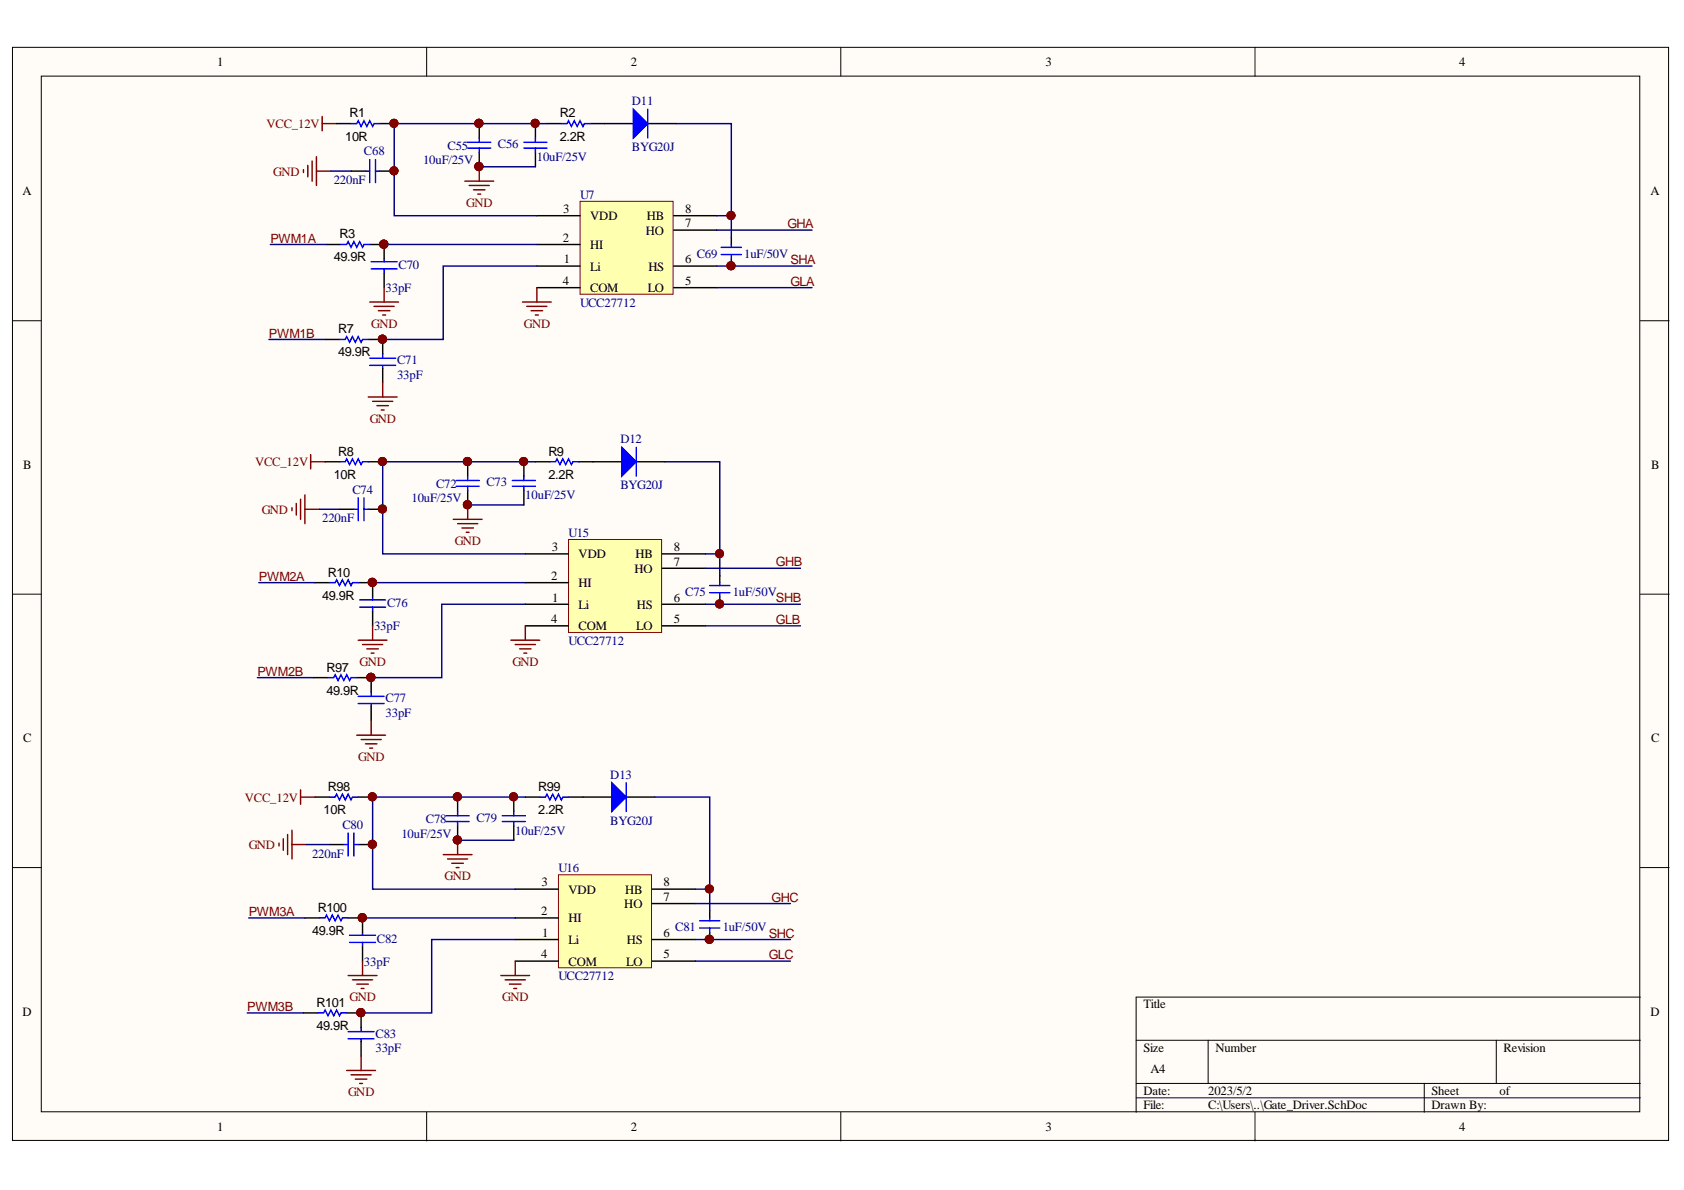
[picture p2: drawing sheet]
<svg xmlns="http://www.w3.org/2000/svg" width="297mm" height="210mm" viewBox="0 0 297 210" stroke-linecap="round" stroke-linejoin="round" font-family="sans-serif">
<defs><g id="words">
<g font-size="2.3">
<text x="61.7" y="20.7">R1</text>
<text x="98.8" y="20.7">R2</text>
<text x="60.9" y="24.8">10R</text>
<text x="98.8" y="24.8">2.2R</text>
<text x="58.9" y="46.1">49.9R</text>
<text x="59.9" y="42">R3</text>
<text x="59.6" y="58.8">R7</text>
<text x="59.6" y="62.9">49.9R</text>
<text x="59.6" y="80.4">R8</text>
<text x="96.7" y="80.4">R9</text>
<text x="58.9" y="84.4">10R</text>
<text x="96.7" y="84.4">2.2R</text>
<text x="57.8" y="101.7">R10</text>
<text x="56.8" y="105.8">49.9R</text>
<text x="57.6" y="118.4">R97</text>
<text x="57.6" y="122.5">49.9R</text>
<text x="57.1" y="143.6">10R</text>
<text x="57.8" y="139.5">R98</text>
<text x="94.9" y="139.5">R99</text>
<text x="94.9" y="143.6">2.2R</text>
<text x="56.1" y="160.8">R100</text>
<text x="55.1" y="164.9">49.9R</text>
<text x="55.8" y="177.6">R101</text>
<text x="55.8" y="181.7">49.9R</text>
</g>
<g font-size="2.3" fill="#800000">
<text x="138.9" y="40.3">GHA</text>
<text x="47.7" y="42.8">PWM1A</text>
<text x="139.4" y="46.6">SHA</text>
<text x="139.4" y="50.4">GLA</text>
<text x="47.4" y="59.6">PWM1B</text>
<text x="136.9" y="99.9">GHB</text>
<text x="45.7" y="102.5">PWM2A</text>
<text x="136.9" y="106.3">SHB</text>
<text x="136.9" y="110.1">GLB</text>
<text x="45.4" y="119.2">PWM2B</text>
<text x="43.9" y="161.6">PWM3A</text>
<text x="136.1" y="159.1">GHC</text>
<text x="135.6" y="165.4">SHC</text>
<text x="135.6" y="169.2">GLC</text>
<text x="43.6" y="178.4">PWM3B</text>
</g>
<g font-size="2.2">
<text x="38.3" y="11.7">1</text>
<text x="111.3" y="11.7">2</text>
<text x="184.4" y="11.7">3</text>
<text x="257.4" y="11.7">4</text>
<text x="4" y="34.5">A</text>
<text x="291.1" y="34.5">A</text>
<text x="99.3" y="37.6">3</text>
<text x="104.1" y="38.8">VDD</text>
<text x="113.9" y="41.4">HO</text>
<text x="114.1" y="38.8">HB</text>
<text x="120.9" y="40.1">7</text>
<text x="120.9" y="37.6">8</text>
<text x="99.3" y="42.7">2</text>
<text x="99.4" y="46.5">1</text>
<text x="104.1" y="43.9">HI</text>
<text x="104.1" y="47.7">Li</text>
<text x="114.4" y="47.7">HS</text>
<text x="120.9" y="46.5">6</text>
<text x="99.3" y="50.3">4</text>
<text x="104.1" y="51.5">COM</text>
<text x="114.3" y="51.5">LO</text>
<text x="120.9" y="50.3">5</text>
<text x="4.1" y="82.7">B</text>
<text x="291.2" y="82.7">B</text>
<text x="97.3" y="97.2">3</text>
<text x="102.1" y="98.5">VDD</text>
<text x="111.9" y="101">HO</text>
<text x="112.1" y="98.5">HB</text>
<text x="118.8" y="99.8">7</text>
<text x="118.8" y="97.2">8</text>
<text x="97.2" y="102.3">2</text>
<text x="97.4" y="106.1">1</text>
<text x="102.1" y="103.6">HI</text>
<text x="102.1" y="107.4">Li</text>
<text x="112.3" y="107.4">HS</text>
<text x="118.8" y="106.1">6</text>
<text x="97.2" y="109.9">4</text>
<text x="102.1" y="111.2">COM</text>
<text x="112.2" y="111.2">LO</text>
<text x="118.8" y="109.9">5</text>
<text x="4.1" y="130.9">C</text>
<text x="291.2" y="130.9">C</text>
<text x="95.5" y="161.4">2</text>
<text x="95.5" y="156.4">3</text>
<text x="100.3" y="157.6">VDD</text>
<text x="110.1" y="160.2">HO</text>
<text x="110.3" y="157.6">HB</text>
<text x="117.1" y="158.9">7</text>
<text x="117.1" y="156.4">8</text>
<text x="95.6" y="165.3">1</text>
<text x="100.3" y="162.7">HI</text>
<text x="100.3" y="166.5">Li</text>
<text x="110.5" y="166.5">HS</text>
<text x="117.1" y="165.3">6</text>
<text x="95.5" y="169.1">4</text>
<text x="100.3" y="170.3">COM</text>
<text x="110.4" y="170.3">LO</text>
<text x="117.1" y="169.1">5</text>
<text x="4" y="179.1">D</text>
<text x="201.7" y="177.9">Title</text>
<text x="291.1" y="179.1">D</text>
<text x="201.7" y="185.5">Size</text>
<text x="214.4" y="185.5">Number</text>
<text x="265.2" y="185.5">Revision</text>
<text x="202.9" y="189.3">A4</text>
<text x="201.7" y="193.1">Date:</text>
<text x="201.7" y="195.6">File:</text>
<text x="213.1" y="193.1">2023/5/2</text>
<text x="213.1" y="195.6">C:\Users\..\Gate_Driver.SchDoc</text>
<text x="252.5" y="193.1">Sheet</text>
<text x="252.5" y="195.6">Drawn By:</text>
<text x="264.5" y="193.1">of</text>
<text x="38.3" y="199.5">1</text>
<text x="111.3" y="199.5">2</text>
<text x="184.4" y="199.5">3</text>
<text x="257.4" y="199.5">4</text>
</g>
<g font-size="2.2" fill="#800000">
<text x="47" y="22.6">VCC_12V</text>
<text x="48.2" y="31">GND</text>
<text x="82.2" y="36.5">GND</text>
<text x="65.5" y="57.8">GND</text>
<text x="92.4" y="57.8">GND</text>
<text x="65.2" y="74.6">GND</text>
<text x="45" y="82.2">VCC_12V</text>
<text x="46.2" y="90.6">GND</text>
<text x="80.2" y="96.1">GND</text>
<text x="63.4" y="117.5">GND</text>
<text x="90.4" y="117.5">GND</text>
<text x="63.2" y="134.2">GND</text>
<text x="43.2" y="141.4">VCC_12V</text>
<text x="43.9" y="149.8">GND</text>
<text x="78.4" y="155.3">GND</text>
<text x="61.7" y="176.6">GND</text>
<text x="88.6" y="176.6">GND</text>
<text x="61.4" y="193.4">GND</text>
</g>
<g font-size="2.2" fill="#000080">
<text x="111.5" y="18.5">D11</text>
<text x="64.2" y="27.4">C68</text>
<text x="74.6" y="28.9">10uF/25V</text>
<text x="78.9" y="26.4">C55</text>
<text x="87.8" y="26.2">C56</text>
<text x="94.7" y="28.4">10uF/25V</text>
<text x="111.5" y="26.7">BYG20J</text>
<text x="58.9" y="32.5">220nF</text>
<text x="102.3" y="35">U7</text>
<text x="70.3" y="47.5">C70</text>
<text x="122.9" y="45.4">C69</text>
<text x="131.3" y="45.4">1uF/50V</text>
<text x="68" y="51.5">33pF</text>
<text x="102.3" y="54.1">UCC27712</text>
<text x="70" y="64.2">C71</text>
<text x="70" y="66.8">33pF</text>
<text x="109.4" y="78.2">D12</text>
<text x="62.2" y="87.1">C74</text>
<text x="72.6" y="88.6">10uF/25V</text>
<text x="76.9" y="86.1">C72</text>
<text x="85.8" y="85.8">C73</text>
<text x="92.7" y="88.1">10uF/25V</text>
<text x="109.4" y="86.3">BYG20J</text>
<text x="56.8" y="92.1">220nF</text>
<text x="100.3" y="94.7">U15</text>
<text x="68.3" y="107.1">C76</text>
<text x="120.9" y="105.1">C75</text>
<text x="129.3" y="105.1">1uF/50V</text>
<text x="66" y="111.2">33pF</text>
<text x="100.3" y="113.7">UCC27712</text>
<text x="68" y="123.9">C77</text>
<text x="68" y="126.4">33pF</text>
<text x="107.7" y="137.3">D13</text>
<text x="60.4" y="146.2">C80</text>
<text x="70.8" y="147.7">10uF/25V</text>
<text x="75.1" y="145.2">C78</text>
<text x="84" y="144.9">C79</text>
<text x="90.9" y="147.2">10uF/25V</text>
<text x="107.7" y="145.5">BYG20J</text>
<text x="55.1" y="151.3">220nF</text>
<text x="98.5" y="153.8">U16</text>
<text x="66.5" y="166.3">C82</text>
<text x="119.1" y="164.2">C81</text>
<text x="127.5" y="164.2">1uF/50V</text>
<text x="64.2" y="170.3">33pF</text>
<text x="98.5" y="172.9">UCC27712</text>
<text x="66.2" y="183">C83</text>
<text x="66.2" y="185.6">33pF</text>
</g>
</g></defs>
<g fill="#fffcf8" stroke="#000" stroke-width=".18">
<path d="M2.2 8.3h292.1v192.9h-292.1z"/>
<path d="M7.3 13.4h281.9v182.7h-281.9z"/>
</g>
<g fill="none" stroke="#000" stroke-width=".18">
<path d="M75.3 8.3v5.1M148.3 8.3v5.1M221.4 8.3v5.1M2.2 56.6h5.1M289.3 56.6h5.1M2.2 104.8h5.1M289.3 104.8h5.1M2.2 153h5.1M289.3 153h5.1M289.3 175.9h-88.9v20.3M75.3 196.2v5.1M148.3 196.2v5.1"/>
<path d="M200.4 183.5h88.9M200.4 191.1h88.9M200.4 193.6h88.9M213.1 183.5v7.6M221.4 196.2v5.1M251.2 191.1v5.1M263.9 183.5v7.6"/>
</g>
<path d="M94.4 21.8v2.5M94.4 26.9v2.5M129 41.9v1.2M129 45.7v1.2" fill="none" stroke="#000" stroke-width=".25"/>
<g fill="#800000" stroke="#800000" stroke-width=".18">
<circle cx="128.9" cy="46.9" r=".72"/>
<circle cx="94.4" cy="21.8" r=".71"/>
</g>
<path d="M92.4 25.1h4.1M92.4 26.1h4.1M94.4 24.3v.8M94.4 26.1v.8M127.2 43.6h3.6M127.2 44.9h3.6M129 43.1v.5M129 44.9v.8" fill="none" stroke="#00f" stroke-width=".25"/>
<path d="M102.3 35.5h16.4v16.4h-16.4z" fill="#ffffb0" stroke="#800000" stroke-width=".18"/>
<g fill="none" stroke="#000" stroke-width=".25">
<path d="M84.5 21.8v2.5M84.5 26.9v2.5M94.7 38h7.6M106.6 21.8h5.1M114.3 21.8h5M118.8 38h7.7M57.3 59.9h2.6M57.6 43.1h2.5M65 59.9h2.5v2.5M65.2 43.1h2.6v2.6M67.8 48.2v2.5M94.7 43.1h7.6"/>
<path d="M94.7 46.9h7.6M94.7 50.7h7.6M118.8 46.9h7.7M118.8 50.7h7.7M118.8 40.6h7.7M67.5 65v2.5"/>
</g>
<g fill="#800000" stroke="#800000" stroke-width=".18">
<circle cx="67.7" cy="43.1" r=".72"/>
<circle cx="67.5" cy="59.8" r=".71"/>
<circle cx="84.5" cy="29.4" r=".72"/>
<circle cx="84.5" cy="21.7" r=".72"/>
</g>
<g fill="none" stroke="#00f" stroke-width=".25">
<path d="M82.5 25.1h4.1M82.5 26.1h4.1M84.5 24.3v.8M84.5 26.1v.8M59.9 59.9h1l.3-.5 .5 1 .5-1 .5 1 .5-1 .5 1 .2-.5h1.1M60.1 43.1h1.1l.2-.5 .5 1 .5-1 .5 1 .5-1 .5 1 .3-.5h1M65.5 47.4h4.5M65.5 46.2h4.5M67.8 45.7v.5M67.8 47.4v.8M65.2 63.2h4.6M65.2 64.4h4.6"/>
<path d="M67.5 62.4v.8M67.5 64.4v.6"/>
</g>
<path d="M56.8 20.5v2.6M56.8 21.8h2.6M65.2 53.3h5.1M66 54h3.5M66.7 54.8h2.1M67.5 55.6h.5M67.8 50.7v2.6M92.2 53.3h5M92.9 54h3.6M93.7 54.8h2M94.4 55.6h.5M94.7 50.7v2.6" fill="none" stroke="#800000" stroke-width=".25"/>
<path d="M111.7 19.3l2.6 2.5-2.6 2.5z" fill="#00f"/>
<g fill="none" stroke="#00f" stroke-width=".25">
<path d="M111.7 19.3l2.6 2.5-2.6 2.5zM114.3 19.3v5M61.9 21.8h1l.3-.5 .5 1 .5-1 .5 1 .5-1 .5 1 .3-.5h1M64.5 30.2h.7M65.2 28.1v4.1M66.2 28.1v4.1M66.2 30.2h.8M99 21.8h1l.3-.5 .5 1 .5-1 .5 1 .5-1 .5 1 .3-.5h1M90.4 84.8h4M90.4 85.8h4M92.4 84v.8M92.4 85.8v.7"/>
<path d="M125.2 103.3h3.5M125.2 104.6h3.5M127 102.8v.5M127 104.6v.7"/>
</g>
<path d="M59.4 21.8h2.5M61.9 30.2h2.6M67 21.8h2.5M67 30.2h2.5M96.5 21.8h2.5M104.1 21.8h2.5M92.4 81.5v2.5M92.4 86.5v2.6M127 101.5v1.3M127 105.3v1.3" fill="none" stroke="#000" stroke-width=".25"/>
<g fill="#800000" stroke="#800000" stroke-width=".18">
<circle cx="69.5" cy="21.8" r=".71"/>
<circle cx="84.5" cy="29.4" r=".72"/>
<circle cx="69.5" cy="30.1" r=".71"/>
<circle cx="67.7" cy="43.1" r=".72"/>
<circle cx="128.9" cy="46.9" r=".72"/>
<circle cx="128.9" cy="38" r=".72"/>
<circle cx="94.4" cy="21.8" r=".71"/>
<circle cx="84.5" cy="21.7" r=".72"/>
<circle cx="67.5" cy="59.8" r=".71"/>
<circle cx="126.9" cy="106.5" r=".71"/>
<circle cx="92.4" cy="81.4" r=".71"/>
</g>
<g fill="none" stroke="#800000" stroke-width=".25">
<path d="M53.5 29.9v.5M54.3 29.2v2M55.1 28.4v3.6M55.8 27.6v5.1M55.8 30.2h2.6M82 32h5.1M82.8 32.7h3.5M83.5 33.5h2M84.3 34.2h.5M84.5 29.4v2.6M65 70h5M65.7 70.8h3.6"/>
<path d="M66.5 71.6h2M67.3 72.3h.5M67.5 67.5v2.5"/>
</g>
<path d="M58.4 30.2h3.5M84.5 29.4h9.9M96.5 21.8h-27v16.2h25.2M119.3 21.8h9.7v20.1M126.5 38h2.5M47.4 59.9h9.9M47.7 43.1h9.9M67.8 43.1h26.9M94.7 46.9h-16.5v13h-10.7M126.5 46.9h16.7M126.5 50.7h16.7M126.5 40.6h16.7" fill="none" stroke="#000080" stroke-width=".25"/>
<path d="M100.3 95.2h16.4v16.4h-16.4z" fill="#ffffb0" stroke="#800000" stroke-width=".18"/>
<g fill="none" stroke="#000" stroke-width=".25">
<path d="M82.5 81.5v2.5M82.5 86.5v2.6M92.7 97.7h7.6M104.6 81.5h5.1M112.2 81.5h5.1M116.8 97.7h7.6M55.3 119.5h2.5M55.6 102.8h2.5M62.9 119.5h2.6v2.6M63.2 102.8h2.5v2.5M65.7 107.9v2.5M92.7 102.8h7.6"/>
<path d="M92.7 106.6h7.6M92.7 110.4h7.6M116.8 106.6h7.6M116.8 110.4h7.6M116.8 100.2h7.6M65.5 124.6v2.5"/>
</g>
<g fill="#800000" stroke="#800000" stroke-width=".18">
<circle cx="65.7" cy="102.7" r=".71"/>
<circle cx="65.4" cy="119.5" r=".71"/>
<circle cx="82.4" cy="89" r=".71"/>
<circle cx="82.4" cy="81.4" r=".71"/>
</g>
<g fill="none" stroke="#00f" stroke-width=".25">
<path d="M80.5 84.8h4M80.5 85.8h4M82.5 84v.8M82.5 85.8v.7M57.8 119.5h1.1l.2-.5 .5 1 .5-1 .5 1 .6-1 .5 1 .2-.5h1M58.1 102.8h1l.3-.5 .5 1 .5-1 .5 1 .5-1 .5 1 .3-.5h1M63.4 107.1h4.6M63.4 105.8h4.6M65.7 105.3v.5M65.7 107.1v.8M63.2 122.8h4.6M63.2 124.1h4.6"/>
<path d="M65.5 122.1v.7M65.5 124.1v.5"/>
</g>
<path d="M54.8 80.2v2.5M54.8 81.5h2.5M63.2 112.9h5.1M63.9 113.7h3.6M64.7 114.5h2M65.5 115.2h.5M65.7 110.4v2.5M90.1 112.9h5.1M90.9 113.7h3.5M91.6 114.5h2.1M92.4 115.2h.5M92.7 110.4v2.5" fill="none" stroke="#800000" stroke-width=".25"/>
<path d="M109.7 78.9l2.5 2.6-2.5 2.5z" fill="#00f"/>
<g fill="none" stroke="#00f" stroke-width=".25">
<path d="M109.7 78.9l2.5 2.6-2.5 2.5zM112.2 78.9v5.1M59.9 81.5h1l.3-.6 .5 1.1 .5-1.1 .5 1.1 .5-1.1 .5 1.1 .2-.5h1.1M62.4 89.8h.8M63.2 87.8v4.1M64.2 87.8v4.1M64.2 89.8h.8M97 81.5h1l.3-.6 .5 1.1 .5-1.1 .5 1.1 .5-1.1 .5 1.1 .2-.5h1.1M88.6 143.9h4.1M88.6 144.9h4.1M90.6 143.1v.8M90.6 144.9v.8"/>
<path d="M123.4 162.4h3.6M123.4 163.7h3.6M125.2 161.9v.5M125.2 163.7v.8"/>
</g>
<path d="M57.3 81.5h2.6M59.9 89.8h2.5M65 81.5h2.5M65 89.8h2.5M94.4 81.5h2.6M102.1 81.5h2.5M90.6 140.6v2.5M90.6 145.7v2.5M125.2 160.6v1.3M125.2 164.5v1.2" fill="none" stroke="#000" stroke-width=".25"/>
<g fill="#800000" stroke="#800000" stroke-width=".18">
<circle cx="67.5" cy="81.4" r=".71"/>
<circle cx="82.4" cy="89" r=".71"/>
<circle cx="67.5" cy="89.8" r=".71"/>
<circle cx="65.7" cy="102.7" r=".71"/>
<circle cx="126.9" cy="106.5" r=".71"/>
<circle cx="126.9" cy="97.7" r=".72"/>
<circle cx="92.4" cy="81.4" r=".71"/>
<circle cx="82.4" cy="81.4" r=".71"/>
<circle cx="65.4" cy="119.5" r=".71"/>
<circle cx="125.1" cy="165.7" r=".72"/>
<circle cx="90.6" cy="140.5" r=".71"/>
</g>
<g fill="none" stroke="#800000" stroke-width=".25">
<path d="M51.5 89.6v.5M52.3 88.8v2M53 88.1v3.5M53.8 87.3v5.1M53.8 89.8h2.5M80 91.6h5M80.7 92.4h3.6M81.5 93.1h2M82.2 93.9h.6M82.5 89.1v2.5M62.9 129.7h5.1M63.7 130.4h3.6"/>
<path d="M64.5 131.2h2M65.2 132h.5M65.5 127.1v2.6"/>
</g>
<path d="M56.3 89.8h3.6M82.5 89.1h9.9M94.4 81.5h-26.9v16.2h25.2M117.3 81.5h9.7v20M124.4 97.7h2.6M45.4 119.5h9.9M45.7 102.8h9.9M65.7 102.8h27M92.7 106.6h-14.8v12.9h-12.4M124.4 106.6h16.8M124.4 110.4h16.8M124.4 100.2h16.8" fill="none" stroke="#000080" stroke-width=".25"/>
<path d="M98.5 154.3h16.4v16.4h-16.4z" fill="#ffffb0" stroke="#800000" stroke-width=".18"/>
<g fill="none" stroke="#000" stroke-width=".25">
<path d="M80.7 140.6v2.5M80.7 145.7v2.5M90.9 156.8h7.6M102.8 140.6h5.1M110.4 140.6h5.1M115 156.8h7.6M115 159.4h7.6M53.5 178.7h2.6M53.8 161.9h2.5M61.2 178.7h2.5v2.5M61.4 161.9h2.5v2.6M63.9 167v2.5"/>
<path d="M90.9 161.9h7.6M90.9 165.7h7.6M90.9 169.5h7.6M115 165.7h7.6M115 169.5h7.6M63.7 183.7v2.6"/>
</g>
<g fill="#800000" stroke="#800000" stroke-width=".18">
<circle cx="63.9" cy="161.9" r=".72"/>
<circle cx="63.6" cy="178.6" r=".71"/>
<circle cx="80.7" cy="148.2" r=".71"/>
<circle cx="80.7" cy="140.5" r=".71"/>
</g>
<g fill="none" stroke="#00f" stroke-width=".25">
<path d="M78.7 143.9h4.1M78.7 144.9h4.1M80.7 143.1v.8M80.7 144.9v.8M56.1 178.7h1l.2-.5 .5 1 .6-1 .5 1 .5-1 .5 1 .2-.5h1.1M56.3 161.9h1l.3-.5 .5 1 .5-1 .5 1 .5-1 .5 1 .3-.5h1M61.7 166.2h4.5M61.7 165h4.5M63.9 164.5v.5M63.9 166.2v.8M61.4 182h4.6M61.4 183.2h4.6"/>
<path d="M63.7 181.2v.8M63.7 183.2v.5"/>
</g>
<path d="M53 139.3v2.6M53 140.6h2.6M61.4 172.1h5.1M62.2 172.8h3.5M62.9 173.6h2.1M63.7 174.4h.5M63.9 169.5v2.6M88.3 172.1h5.1M89.1 172.8h3.6M89.9 173.6h2M90.6 174.4h.5M90.9 169.5v2.6" fill="none" stroke="#800000" stroke-width=".25"/>
<path d="M107.9 138.1l2.5 2.5-2.5 2.5z" fill="#00f"/>
<path d="M107.9 138.1l2.5 2.5-2.5 2.5zM110.4 138.1v5M58.1 140.6h1l.3-.5 .5 1 .5-1 .5 1 .5-1 .5 1 .3-.5h1M60.6 149h.8M61.4 146.9v4.1M62.4 146.9v4.1M62.4 149h.8M95.2 140.6h1l.3-.5 .5 1 .5-1 .5 1 .5-1 .5 1 .3-.5h1" fill="none" stroke="#00f" stroke-width=".25"/>
<path d="M55.6 140.6h2.5M58.1 149h2.5M63.2 140.6h2.5M63.2 149h2.5M92.7 140.6h2.5M100.3 140.6h2.5" fill="none" stroke="#000" stroke-width=".25"/>
<g fill="#800000" stroke="#800000" stroke-width=".18">
<circle cx="65.7" cy="140.5" r=".71"/>
<circle cx="80.7" cy="148.2" r=".71"/>
<circle cx="65.7" cy="148.9" r=".71"/>
<circle cx="63.9" cy="161.9" r=".72"/>
<circle cx="125.1" cy="165.7" r=".72"/>
<circle cx="125.1" cy="156.8" r=".72"/>
<circle cx="90.6" cy="140.5" r=".71"/>
<circle cx="80.7" cy="140.5" r=".71"/>
<circle cx="63.6" cy="178.6" r=".71"/>
</g>
<g fill="none" stroke="#800000" stroke-width=".25">
<path d="M49.2 148.7v.5M50 148v2M50.7 147.2v3.5M51.5 146.4v5.1M51.5 149h2.5M78.2 150.7h5.1M78.9 151.5h3.6M79.7 152.3h2M80.5 153h.5M80.7 148.2v2.5M61.2 188.8h5M61.9 189.6h3.6"/>
<path d="M62.7 190.3h2M63.4 191.1h.5M63.7 186.3v2.5"/>
</g>
<path d="M54 149h4.1M80.7 148.2h9.9M92.7 140.6h-27v16.2h25.2M115.5 140.6h9.7v20M122.6 156.8h2.6M122.6 159.4h16.8M43.6 178.7h9.9M43.9 161.9h9.9M63.9 161.9h27M90.9 165.7h-14.8v13h-12.4M122.6 165.7h16.8M122.6 169.5h16.8" fill="none" stroke="#000080" stroke-width=".25"/>
<use href="#words"/>
</svg>
